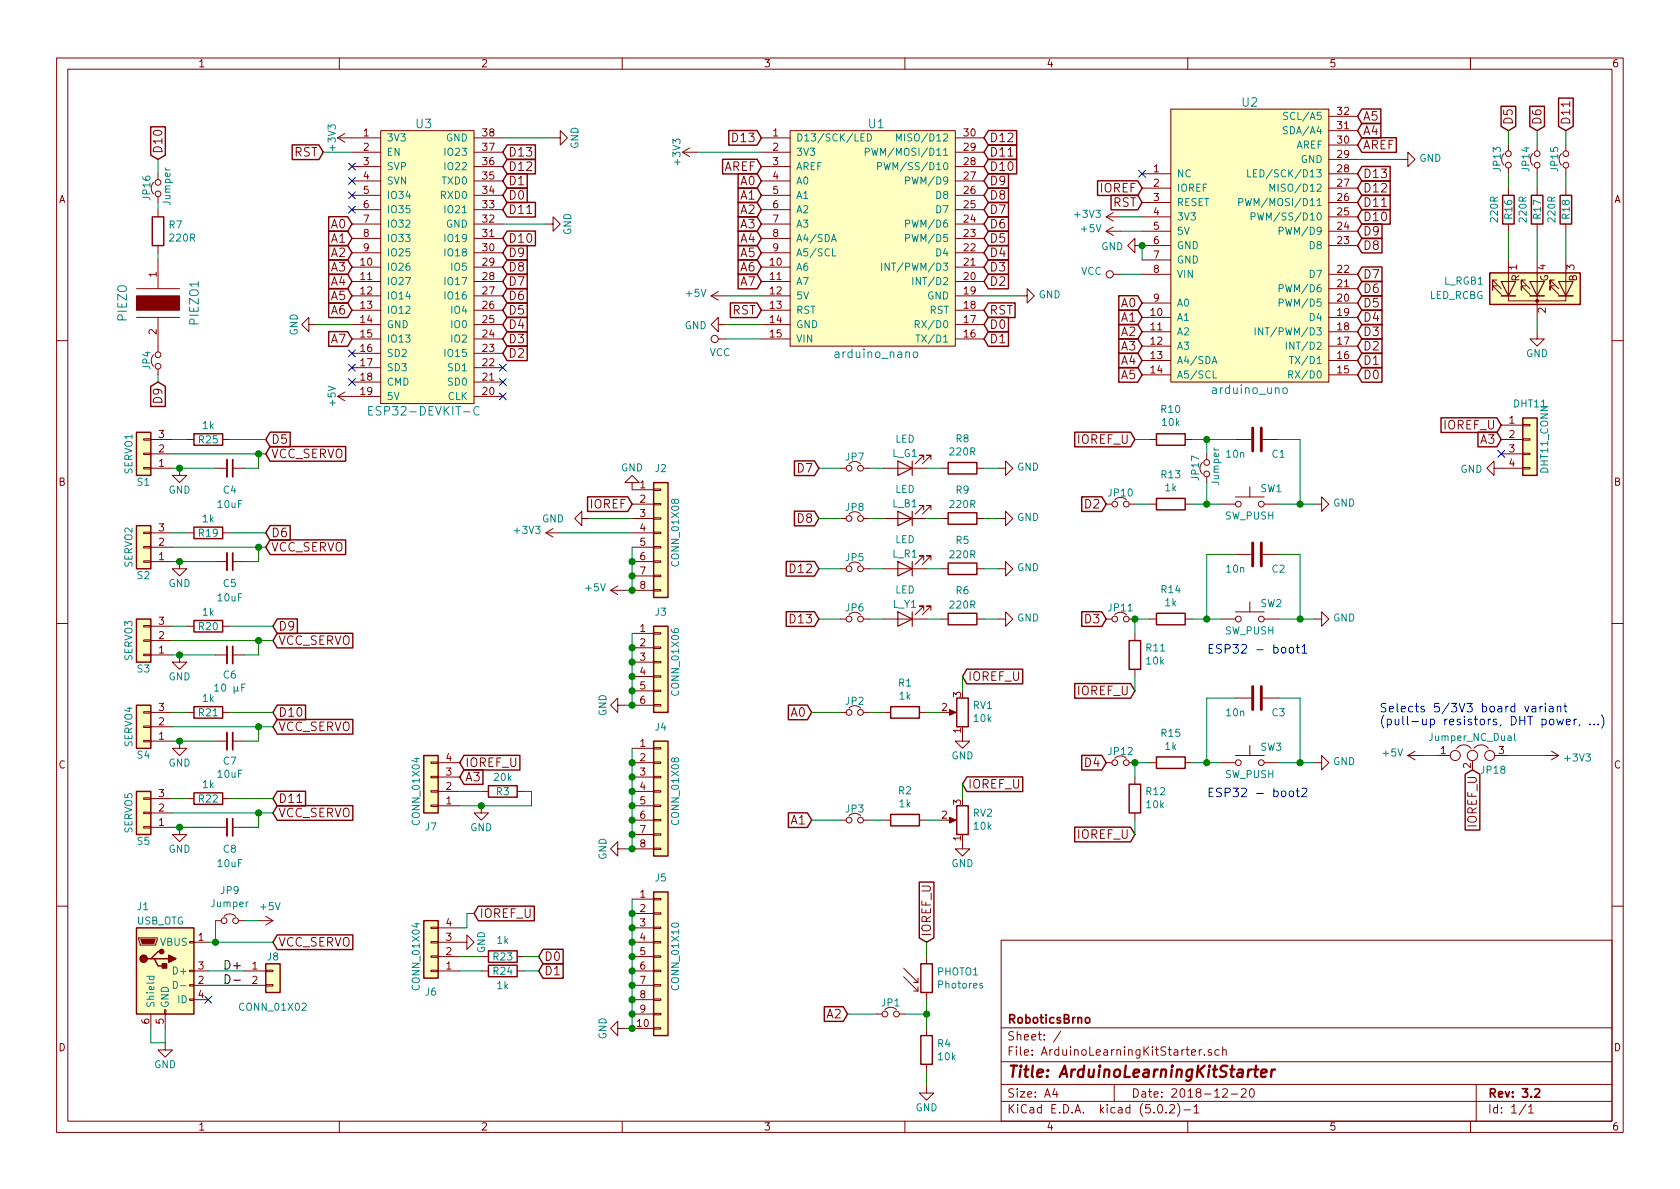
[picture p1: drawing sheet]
<svg xmlns="http://www.w3.org/2000/svg" width="297mm" height="210mm" viewBox="0 0 297 210" stroke-linecap="round" stroke-linejoin="round" font-family="sans-serif">
<defs><g id="words">
<text font-size="2.8" fill="#840000" x="178" y="190.5">Title: ArduinoLearningKitStarter</text>
<g font-size="2.1" fill="#008484">
<text x="73.6" y="22.7">U3</text>
<text x="153.6" y="22.7">U1</text>
<text x="219.6" y="18.9">U2</text>
<text x="22.4" y="56.8" transform="rotate(-90 22.4 56.8)">PIEZO</text>
<text x="35.1" y="57.3" transform="rotate(-90 35.1 57.3)">PIEZO1</text>
<text x="147.9" y="63.3">arduino_nano</text>
<text x="214.6" y="69.7">arduino_uno</text>
<text x="66.3" y="73.5">ESP32-DEVKIT-C</text>
</g>
<g font-size="2.1" fill="#840000">
<text x="240.9" y="21.3">A5</text>
<text x="240.9" y="23.9">A4</text>
<text x="267.5" y="22.2" transform="rotate(-90 267.5 22.2)">D5</text>
<text x="272.5" y="22.2" transform="rotate(-90 272.5 22.2)">D6</text>
<text x="277.6" y="22.2" transform="rotate(-90 277.6 22.2)">D11</text>
<text x="28.7" y="27.3" transform="rotate(-90 28.7 27.3)">D10</text>
<text x="52" y="27.7">RST</text>
<text x="89.8" y="27.7">D13</text>
<text x="129.8" y="25.1">D13</text>
<text x="174.9" y="25.1">D12</text>
<text x="174.9" y="27.7">D11</text>
<text x="240.9" y="26.4">AREF</text>
<text x="89.8" y="35.3">D0</text>
<text x="89.8" y="32.8">D1</text>
<text x="89.8" y="30.2">D12</text>
<text x="127.9" y="30.2">AREF</text>
<text x="131" y="32.8">A0</text>
<text x="131" y="35.3">A1</text>
<text x="174.9" y="30.2">D10</text>
<text x="174.9" y="32.8">D9</text>
<text x="174.9" y="35.3">D8</text>
<text x="194.5" y="34">IOREF</text>
<text x="240.9" y="31.5">D13</text>
<text x="240.9" y="34">D12</text>
<text x="58.6" y="40.4">A0</text>
<text x="89.8" y="37.8">D11</text>
<text x="131" y="37.8">A2</text>
<text x="131" y="40.4">A3</text>
<text x="174.9" y="37.8">D7</text>
<text x="174.9" y="40.4">D6</text>
<text x="196.8" y="36.6">RST</text>
<text x="240.9" y="36.6">D11</text>
<text x="240.9" y="39.1">D10</text>
<text x="240.9" y="41.7">D9</text>
<text x="58.6" y="42.9">A1</text>
<text x="58.6" y="45.5">A2</text>
<text x="89.8" y="45.5">D9</text>
<text x="89.8" y="42.9">D10</text>
<text x="131" y="42.9">A4</text>
<text x="131" y="45.5">A5</text>
<text x="174.9" y="42.9">D5</text>
<text x="174.9" y="45.5">D4</text>
<text x="240.9" y="44.2">D8</text>
<text x="58.6" y="48">A3</text>
<text x="58.6" y="50.5">A4</text>
<text x="58.6" y="53.1">A5</text>
<text x="89.8" y="53.1">D6</text>
<text x="89.8" y="50.5">D7</text>
<text x="89.8" y="48">D8</text>
<text x="131" y="48">A6</text>
<text x="131" y="50.5">A7</text>
<text x="174.9" y="48">D3</text>
<text x="174.9" y="50.5">D2</text>
<text x="240.9" y="49.3">D7</text>
<text x="240.9" y="51.8">D6</text>
<text x="58.6" y="55.6">A6</text>
<text x="89.8" y="58.2">D4</text>
<text x="89.8" y="55.6">D5</text>
<text x="129.5" y="55.6">RST</text>
<text x="174.9" y="55.6">RST</text>
<text x="174.9" y="58.2">D0</text>
<text x="198.3" y="54.4">A0</text>
<text x="198.3" y="56.9">A1</text>
<text x="198.3" y="59.4">A2</text>
<text x="240.9" y="54.4">D5</text>
<text x="240.9" y="56.9">D4</text>
<text x="240.9" y="59.4">D3</text>
<text x="58.6" y="60.7">A7</text>
<text x="89.8" y="60.7">D3</text>
<text x="89.8" y="63.2">D2</text>
<text x="174.9" y="60.7">D1</text>
<text x="198.3" y="62">A3</text>
<text x="198.3" y="64.5">A4</text>
<text x="240.9" y="62">D2</text>
<text x="240.9" y="64.5">D1</text>
<text x="28.7" y="71.2" transform="rotate(-90 28.7 71.2)">D9</text>
<text x="198.3" y="67.1">A5</text>
<text x="240.9" y="67.1">D0</text>
<text x="255.3" y="75.9">IOREF_U</text>
<text x="47.9" y="81">VCC_SERVO</text>
<text x="47.9" y="78.5">D5</text>
<text x="141.1" y="83.6">D7</text>
<text x="190.6" y="78.5">IOREF_U</text>
<text x="261.8" y="78.5">A3</text>
<text x="104.4" y="89.9">IOREF</text>
<text x="191.9" y="89.9">D2</text>
<text x="47.9" y="95">D6</text>
<text x="141.1" y="92.5">D8</text>
<text x="47.9" y="97.5">VCC_SERVO</text>
<text x="140" y="101.3">D12</text>
<text x="49.2" y="111.5">D9</text>
<text x="140" y="110.2">D13</text>
<text x="191.9" y="110.2">D3</text>
<text x="49.2" y="114">VCC_SERVO</text>
<text x="171.1" y="120.4">IOREF_U</text>
<text x="190.6" y="122.9">IOREF_U</text>
<text x="49.2" y="129.3">VCC_SERVO</text>
<text x="49.2" y="126.7">D10</text>
<text x="139.9" y="126.7">A0</text>
<text x="82.2" y="135.6">IOREF_U</text>
<text x="191.9" y="135.6">D4</text>
<text x="49.2" y="142">D11</text>
<text x="82.2" y="138.2">A3</text>
<text x="171.1" y="139.4">IOREF_U</text>
<text x="49.2" y="144.5">VCC_SERVO</text>
<text x="139.9" y="145.8">A1</text>
<text x="190.6" y="148.3">IOREF_U</text>
<text x="261.1" y="146.2" transform="rotate(-90 261.1 146.2)">IOREF_U</text>
<text x="49.2" y="167.4">VCC_SERVO</text>
<text x="84.7" y="162.3">IOREF_U</text>
<text x="164.6" y="165.7" transform="rotate(-90 164.6 165.7)">IOREF_U</text>
<text x="96.2" y="172.5">D1</text>
<text x="96.2" y="169.9">D0</text>
<text x="146.2" y="180.1">A2</text>
<text x="178" y="184">Sheet: /</text>
<text x="178" y="181">RoboticsBrno</text>
<text x="178" y="186.7">File: ArduinoLearningKitStarter.sch</text>
<text x="178" y="196.9">KiCad E.D.A. kicad (5.0.2)-1</text>
<text x="178" y="194.1">Size: A4</text>
<text x="200" y="194.1">Date: 2018-12-20</text>
<text x="263" y="194.1">Rev: 3.2</text>
<text x="263" y="196.9">Id: 1/1</text>
</g>
<g font-size="2.1" fill="#0000c2">
<text x="213.4" y="115.6">ESP32 - boot1</text>
<text x="243.8" y="126">Selects 5/3V3 board variant</text>
<text x="243.8" y="128.3">(pull-up resistors, DHT power, ...)</text>
<text x="213.4" y="141">ESP32 - boot2</text>
</g>
<text font-size="2.1" x="39.4" y="171.4">D+</text>
<g font-size="1.8" fill="#840000">
<text x="35" y="11.9">1</text>
<text x="85" y="11.9">2</text>
<text x="135" y="11.9">3</text>
<text x="185" y="11.9">4</text>
<text x="235" y="11.9">5</text>
<text x="285" y="11.9">6</text>
<text x="236.5" y="22.9">31</text>
<text x="236.5" y="20.3">32</text>
<text x="64.3" y="24.1">1</text>
<text x="64.3" y="26.7">2</text>
<text x="64.3" y="29.2">3</text>
<text x="85.4" y="29.2">36</text>
<text x="85.4" y="26.7">37</text>
<text x="85.4" y="24.1">38</text>
<text x="136.7" y="24.1">1</text>
<text x="136.7" y="26.7">2</text>
<text x="136.7" y="29.2">3</text>
<text x="170.5" y="29.2">28</text>
<text x="170.5" y="26.7">29</text>
<text x="170.5" y="24.1">30</text>
<text x="236.5" y="27.9">29</text>
<text x="236.5" y="25.4">30</text>
<text x="10.4" y="35.9">A</text>
<text x="64.3" y="31.7">4</text>
<text x="64.3" y="34.3">5</text>
<text x="85.4" y="34.3">34</text>
<text x="85.4" y="31.7">35</text>
<text x="136.7" y="31.7">4</text>
<text x="136.7" y="34.3">5</text>
<text x="170.5" y="34.3">26</text>
<text x="170.5" y="31.7">27</text>
<text x="204" y="30.5">1</text>
<text x="204" y="33">2</text>
<text x="204" y="35.6">3</text>
<text x="236.5" y="35.6">26</text>
<text x="236.5" y="33">27</text>
<text x="236.5" y="30.5">28</text>
<text x="285.4" y="35.9">A</text>
<text x="64.3" y="36.8">6</text>
<text x="64.3" y="39.4">7</text>
<text x="64.3" y="41.9">8</text>
<text x="85.4" y="41.9">31</text>
<text x="85.4" y="39.4">32</text>
<text x="85.4" y="36.8">33</text>
<text x="136.7" y="36.8">6</text>
<text x="136.7" y="39.4">7</text>
<text x="136.7" y="41.9">8</text>
<text x="170.5" y="41.9">23</text>
<text x="170.5" y="39.4">24</text>
<text x="170.5" y="36.8">25</text>
<text x="204" y="38.1">4</text>
<text x="204" y="40.6">5</text>
<text x="236.5" y="40.6">24</text>
<text x="236.5" y="38.1">25</text>
<text x="63.8" y="47">10</text>
<text x="64.3" y="44.4">9</text>
<text x="85.4" y="47">29</text>
<text x="85.4" y="44.4">30</text>
<text x="136.2" y="47">10</text>
<text x="136.7" y="44.4">9</text>
<text x="170.5" y="47">21</text>
<text x="170.5" y="44.4">22</text>
<text x="204" y="43.2">6</text>
<text x="204" y="45.7">7</text>
<text x="236.5" y="43.2">23</text>
<text x="268.2" y="47.7" transform="rotate(-90 268.2 47.7)">1</text>
<text x="273.3" y="47.7" transform="rotate(-90 273.3 47.7)">4</text>
<text x="278.4" y="47.7" transform="rotate(-90 278.4 47.7)">3</text>
<text x="27.7" y="49" transform="rotate(-90 27.7 49)">1</text>
<text x="63.8" y="49.5">11</text>
<text x="63.8" y="52.1">12</text>
<text x="85.4" y="52.1">27</text>
<text x="85.4" y="49.5">28</text>
<text x="136.2" y="49.5">11</text>
<text x="136.2" y="52.1">12</text>
<text x="170.5" y="52.1">19</text>
<text x="170.5" y="49.5">20</text>
<text x="204" y="48.3">8</text>
<text x="204" y="53.3">9</text>
<text x="236.5" y="53.3">20</text>
<text x="236.5" y="50.8">21</text>
<text x="236.5" y="48.3">22</text>
<text x="268.7" y="49.8" transform="rotate(-90 268.7 49.8)">R</text>
<text x="273.7" y="49.8" transform="rotate(-90 273.7 49.8)">G</text>
<text x="278.8" y="49.8" transform="rotate(-90 278.8 49.8)">B</text>
<text x="27.7" y="59.2" transform="rotate(-90 27.7 59.2)">2</text>
<text x="63.8" y="54.6">13</text>
<text x="63.8" y="57.1">14</text>
<text x="63.8" y="59.7">15</text>
<text x="85.4" y="59.7">24</text>
<text x="85.4" y="57.1">25</text>
<text x="85.4" y="54.6">26</text>
<text x="136.2" y="54.6">13</text>
<text x="136.2" y="57.1">14</text>
<text x="136.2" y="59.7">15</text>
<text x="170.5" y="59.7">16</text>
<text x="170.5" y="57.1">17</text>
<text x="170.5" y="54.6">18</text>
<text x="203.5" y="55.9">10</text>
<text x="203.5" y="58.4">11</text>
<text x="236.5" y="58.4">18</text>
<text x="236.5" y="55.9">19</text>
<text x="273.3" y="55.3" transform="rotate(-90 273.3 55.3)">2</text>
<text x="63.8" y="62.2">16</text>
<text x="63.8" y="64.8">17</text>
<text x="85.4" y="64.8">22</text>
<text x="85.4" y="62.2">23</text>
<text x="203.5" y="61">12</text>
<text x="203.5" y="63.5">13</text>
<text x="236.5" y="63.5">16</text>
<text x="236.5" y="61">17</text>
<text x="63.8" y="67.3">18</text>
<text x="63.8" y="69.8">19</text>
<text x="85.4" y="69.8">20</text>
<text x="85.4" y="67.3">21</text>
<text x="203.5" y="66">14</text>
<text x="236.5" y="66">15</text>
<text x="28.1" y="77.5">3</text>
<text x="266.9" y="74.9">1</text>
<text x="266.9" y="77.5">2</text>
<text x="28.1" y="82.5">1</text>
<text x="28.1" y="80">2</text>
<text x="266.9" y="80">3</text>
<text x="266.9" y="82.5">4</text>
<text x="10.4" y="85.9">B</text>
<text x="113.2" y="86.4">1</text>
<text x="113.2" y="88.9">2</text>
<text x="285.4" y="85.9">B</text>
<text x="28.1" y="94">3</text>
<text x="113.2" y="91.4">3</text>
<text x="113.2" y="94">4</text>
<text x="28.1" y="99.1">1</text>
<text x="28.1" y="96.5">2</text>
<text x="113.2" y="96.5">5</text>
<text x="113.2" y="99.1">6</text>
<text x="113.2" y="101.6">7</text>
<text x="113.2" y="104.1">8</text>
<text x="28.1" y="113">2</text>
<text x="28.1" y="110.5">3</text>
<text x="113.2" y="111.8">1</text>
<text x="28.1" y="115.6">1</text>
<text x="113.2" y="114.3">2</text>
<text x="113.2" y="116.8">3</text>
<text x="113.2" y="119.4">4</text>
<text x="28.1" y="125.7">3</text>
<text x="113.2" y="121.9">5</text>
<text x="113.2" y="124.5">6</text>
<text x="166.5" y="125.7">2</text>
<text x="169.9" y="123.3" transform="rotate(-90 169.9 123.3)">3</text>
<text x="28.1" y="130.8">1</text>
<text x="28.1" y="128.3">2</text>
<text x="169.9" y="129.6" transform="rotate(-90 169.9 129.6)">1</text>
<text x="10.4" y="135.9">C</text>
<text x="78.9" y="137.2">3</text>
<text x="78.9" y="134.6">4</text>
<text x="113.2" y="132.1">1</text>
<text x="113.2" y="134.6">2</text>
<text x="113.2" y="137.2">3</text>
<text x="254.7" y="133.3">1</text>
<text x="260.1" y="135.9" transform="rotate(-90 260.1 135.9)">2</text>
<text x="265" y="133.3">3</text>
<text x="285.4" y="135.9">C</text>
<text x="28.1" y="143.5">2</text>
<text x="28.1" y="141">3</text>
<text x="78.9" y="142.2">1</text>
<text x="78.9" y="139.7">2</text>
<text x="113.2" y="139.7">4</text>
<text x="113.2" y="142.2">5</text>
<text x="169.9" y="142.3" transform="rotate(-90 169.9 142.3)">3</text>
<text x="28.1" y="146">1</text>
<text x="113.2" y="144.8">6</text>
<text x="113.2" y="147.3">7</text>
<text x="113.2" y="149.9">8</text>
<text x="166.5" y="144.8">2</text>
<text x="169.9" y="148.7" transform="rotate(-90 169.9 148.7)">1</text>
<text x="113.2" y="158.7">1</text>
<text x="113.2" y="161.3">2</text>
<text x="35.1" y="166.4">1</text>
<text x="78.9" y="166.4">3</text>
<text x="78.9" y="163.8">4</text>
<text x="113.2" y="163.8">3</text>
<text x="113.2" y="166.4">4</text>
<text x="35.1" y="174">2</text>
<text x="35.1" y="171.4">3</text>
<text x="44.6" y="171.4">1</text>
<text x="44.6" y="174">2</text>
<text x="78.9" y="171.4">1</text>
<text x="78.9" y="168.9">2</text>
<text x="113.2" y="168.9">5</text>
<text x="113.2" y="171.4">6</text>
<text x="113.2" y="174">7</text>
<text x="35.1" y="176.5">4</text>
<text x="113.2" y="176.5">8</text>
<text x="113.2" y="179.1">9</text>
<text x="10.4" y="185.9">D</text>
<text x="26.4" y="181.1" transform="rotate(-90 26.4 181.1)">6</text>
<text x="29" y="181.1" transform="rotate(-90 29 181.1)">5</text>
<text x="112.7" y="181.6">10</text>
<text x="285.4" y="185.9">D</text>
<text x="35" y="199.9">1</text>
<text x="85" y="199.9">2</text>
<text x="135" y="199.9">3</text>
<text x="185" y="199.9">4</text>
<text x="235" y="199.9">5</text>
<text x="285" y="199.9">6</text>
</g>
<g font-size="1.8" fill="#008484">
<text x="227.5" y="23.7">SDA/A4</text>
<text x="227.6" y="21.2">SCL/A5</text>
<text x="59.4" y="26.5" transform="rotate(-90 59.4 26.5)">+3V3</text>
<text x="68.3" y="25">3V3</text>
<text x="68.3" y="27.6">EN</text>
<text x="78.9" y="25">GND</text>
<text x="79" y="27.6">IO23</text>
<text x="102.3" y="26.3" transform="rotate(-90 102.3 26.3)">GND</text>
<text x="120.3" y="29" transform="rotate(-90 120.3 29)">+3V3</text>
<text x="140.7" y="25">D13/SCK/LED</text>
<text x="140.7" y="27.6">3V3</text>
<text x="154.8" y="27.6">PWM/MOSI/D11</text>
<text x="159.6" y="25">MISO/D12</text>
<text x="229.1" y="26.3">AREF</text>
<text x="230" y="28.8">GND</text>
<text x="251" y="28.6">GND</text>
<text x="26.6" y="35.3" transform="rotate(-90 26.6 35.3)">JP16</text>
<text x="68.3" y="30.1">SVP</text>
<text x="68.3" y="32.6">SVN</text>
<text x="68.3" y="35.2">IO34</text>
<text x="78.1" y="35.2">RXD0</text>
<text x="78.3" y="32.6">TXD0</text>
<text x="79" y="30.1">IO22</text>
<text x="140.7" y="30.1">AREF</text>
<text x="140.7" y="32.6">A0</text>
<text x="140.7" y="35.2">A1</text>
<text x="157" y="30.1">PWM/SS/D10</text>
<text x="160.8" y="32.6">PWM/D9</text>
<text x="165.6" y="35.2">D8</text>
<text x="208" y="31.4">NC</text>
<text x="208" y="33.9">IOREF</text>
<text x="222.4" y="31.4">LED/SCK/D13</text>
<text x="225.7" y="33.9">MISO/D12</text>
<text x="265.4" y="30.2" transform="rotate(-90 265.4 30.2)">JP13</text>
<text x="270.4" y="30.2" transform="rotate(-90 270.4 30.2)">JP14</text>
<text x="275.5" y="30.2" transform="rotate(-90 275.5 30.2)">JP15</text>
<text x="29.9" y="40.4">R7</text>
<text x="30.1" y="36.2" transform="rotate(-90 30.1 36.2)">Jumper</text>
<text x="68.3" y="37.7">IO35</text>
<text x="68.3" y="40.3">IO32</text>
<text x="78.9" y="40.3">GND</text>
<text x="79" y="37.7">IO21</text>
<text x="101" y="41.6" transform="rotate(-90 101 41.6)">GND</text>
<text x="140.7" y="37.7">A2</text>
<text x="140.7" y="40.3">A3</text>
<text x="160.8" y="40.3">PWM/D6</text>
<text x="165.6" y="37.7">D7</text>
<text x="190.2" y="38.5">+3V3</text>
<text x="191.3" y="41.1">+5V</text>
<text x="208" y="36.4">RESET</text>
<text x="208" y="39">3V3</text>
<text x="208" y="41.5">5V</text>
<text x="220.9" y="36.4">PWM/MOSI/D11</text>
<text x="223" y="39">PWM/SS/D10</text>
<text x="226.8" y="41.5">PWM/D9</text>
<text x="264.8" y="39.2" transform="rotate(-90 264.8 39.2)">220R</text>
<text x="267.4" y="38.7" transform="rotate(-90 267.4 38.7)">R16</text>
<text x="269.9" y="39.2" transform="rotate(-90 269.9 39.2)">220R</text>
<text x="272.5" y="38.7" transform="rotate(-90 272.5 38.7)">R17</text>
<text x="275" y="39.2" transform="rotate(-90 275 39.2)">220R</text>
<text x="277.5" y="38.7" transform="rotate(-90 277.5 38.7)">R18</text>
<text x="30.1" y="42.7">220R</text>
<text x="68.3" y="47.9">IO26</text>
<text x="68.3" y="42.8">IO33</text>
<text x="68.3" y="45.3">IO25</text>
<text x="79" y="45.3">IO18</text>
<text x="79" y="42.8">IO19</text>
<text x="80" y="47.9">IO5</text>
<text x="140.7" y="47.9">A6</text>
<text x="140.7" y="42.8">A4/SDA</text>
<text x="140.7" y="45.3">A5/SCL</text>
<text x="157.5" y="47.9">INT/PWM/D3</text>
<text x="160.8" y="42.8">PWM/D5</text>
<text x="165.6" y="45.3">D4</text>
<text x="194.7" y="44.2">GND</text>
<text x="208" y="44.1">GND</text>
<text x="208" y="46.6">GND</text>
<text x="231.7" y="44.1">D8</text>
<text x="68.3" y="50.4">IO27</text>
<text x="68.3" y="53">IO14</text>
<text x="79" y="53">IO16</text>
<text x="79" y="50.4">IO17</text>
<text x="121.4" y="52.5">+5V</text>
<text x="140.7" y="50.4">A7</text>
<text x="140.7" y="53">5V</text>
<text x="162.3" y="50.4">INT/D2</text>
<text x="164" y="53">GND</text>
<text x="183.6" y="52.8">GND</text>
<text x="191.1" y="48.6">VCC</text>
<text x="208" y="49.1">VIN</text>
<text x="226.8" y="51.7">PWM/D6</text>
<text x="231.7" y="49.1">D7</text>
<text x="252.7" y="52.9">LED_RCBG</text>
<text x="255.4" y="50.3">L_RGB1</text>
<text x="52.6" y="59.4" transform="rotate(-90 52.6 59.4)">GND</text>
<text x="68.3" y="55.5">IO12</text>
<text x="68.3" y="58">GND</text>
<text x="80" y="58">IO0</text>
<text x="80" y="55.5">IO4</text>
<text x="121.1" y="58.2">GND</text>
<text x="140.7" y="55.5">RST</text>
<text x="140.7" y="58">GND</text>
<text x="162.7" y="58">RX/D0</text>
<text x="164.4" y="55.5">RST</text>
<text x="208" y="56.8">A1</text>
<text x="208" y="59.3">A2</text>
<text x="208" y="54.2">A0</text>
<text x="223.5" y="59.3">INT/PWM/D3</text>
<text x="226.8" y="54.2">PWM/D5</text>
<text x="231.7" y="56.8">D4</text>
<text x="26.6" y="65.3" transform="rotate(-90 26.6 65.3)">JP4</text>
<text x="68.3" y="60.6">IO13</text>
<text x="68.3" y="63.1">SD2</text>
<text x="68.3" y="65.7">SD3</text>
<text x="79" y="63.1">IO15</text>
<text x="79.4" y="65.7">SD1</text>
<text x="80" y="60.6">IO2</text>
<text x="125.5" y="63">VCC</text>
<text x="140.7" y="60.6">VIN</text>
<text x="162.9" y="60.6">TX/D1</text>
<text x="208" y="61.8">A3</text>
<text x="208" y="64.4">A4/SDA</text>
<text x="228.3" y="61.8">INT/D2</text>
<text x="228.9" y="64.4">TX/D1</text>
<text x="269.8" y="63.2">GND</text>
<text x="59.4" y="71.7" transform="rotate(-90 59.4 71.7)">+5V</text>
<text x="68.3" y="68.2">CMD</text>
<text x="68.3" y="70.7">5V</text>
<text x="79.2" y="70.7">CLK</text>
<text x="79.4" y="68.2">SD0</text>
<text x="208" y="66.9">A5/SCL</text>
<text x="228.7" y="66.9">RX/D0</text>
<text x="35.9" y="75.9">1k</text>
<text x="205.4" y="73">R10</text>
<text x="205.5" y="75.3">10k</text>
<text x="267.7" y="72.1">DHT11</text>
<text x="23.4" y="83.8" transform="rotate(-90 23.4 83.8)">SERVO1</text>
<text x="35.2" y="78.4">R25</text>
<text x="109.8" y="83.4">GND</text>
<text x="115.9" y="83.5">J2</text>
<text x="149.6" y="81.5">JP7</text>
<text x="157.8" y="80.8">L_G1</text>
<text x="158.3" y="78.3">LED</text>
<text x="168.1" y="80.5">220R</text>
<text x="169.1" y="78.2">R8</text>
<text x="179.8" y="83.2">GND</text>
<text x="216.9" y="80.9">10n</text>
<text x="224.9" y="80.9">C1</text>
<text x="258.2" y="83.6">GND</text>
<text x="273.7" y="83.6" transform="rotate(-90 273.7 83.6)">DHT11_CONN</text>
<text x="24.3" y="85.9">S1</text>
<text x="29.8" y="87.3">GND</text>
<text x="38.6" y="89.8">10uF</text>
<text x="39.5" y="87.3">C4</text>
<text x="157.9" y="89.7">L_B1</text>
<text x="158.3" y="87.2">LED</text>
<text x="168.1" y="89.8">220R</text>
<text x="169.1" y="87.3">R9</text>
<text x="196.1" y="87.8">JP10</text>
<text x="205.4" y="84.6">R13</text>
<text x="206" y="86.9">1k</text>
<text x="212" y="84.8" transform="rotate(-90 212 84.8)">JP17</text>
<text x="215.6" y="85.7" transform="rotate(-90 215.6 85.7)">Jumper</text>
<text x="222.9" y="87">SW1</text>
<text x="235.7" y="89.6">GND</text>
<text x="35.2" y="94.9">R19</text>
<text x="35.9" y="92.4">1k</text>
<text x="91.1" y="94.4">+3V3</text>
<text x="95.8" y="92.4">GND</text>
<text x="149.6" y="90.3">JP8</text>
<text x="179.8" y="92.1">GND</text>
<text x="216.6" y="91.9">SW_PUSH</text>
<text x="23.4" y="100.3" transform="rotate(-90 23.4 100.3)">SERVO2</text>
<text x="120.1" y="99.8" transform="rotate(-90 120.1 99.8)">CONN_01X08</text>
<text x="149.6" y="99.2">JP5</text>
<text x="157.9" y="98.6">L_R1</text>
<text x="158.3" y="96.1">LED</text>
<text x="168.1" y="98.7">220R</text>
<text x="169.1" y="96.2">R5</text>
<text x="179.8" y="101">GND</text>
<text x="216.9" y="101.3">10n</text>
<text x="224.9" y="101.3">C2</text>
<text x="24.3" y="102.4">S2</text>
<text x="29.8" y="103.8">GND</text>
<text x="38.6" y="106.3">10uF</text>
<text x="39.5" y="103.8">C5</text>
<text x="103.6" y="104.6">+5V</text>
<text x="157.9" y="107.5">L_Y1</text>
<text x="158.3" y="104.9">LED</text>
<text x="168.1" y="107.6">220R</text>
<text x="169.1" y="105.1">R6</text>
<text x="205.4" y="104.9">R14</text>
<text x="206" y="107.2">1k</text>
<text x="222.9" y="107.4">SW2</text>
<text x="35.2" y="111.4">R20</text>
<text x="35.9" y="108.9">1k</text>
<text x="115.9" y="108.9">J3</text>
<text x="149.6" y="108.1">JP6</text>
<text x="179.8" y="109.9">GND</text>
<text x="196.1" y="108.1">JP11</text>
<text x="216.6" y="112.2">SW_PUSH</text>
<text x="235.7" y="109.9">GND</text>
<text x="23.4" y="116.9" transform="rotate(-90 23.4 116.9)">SERVO3</text>
<text x="24.3" y="118.9">S3</text>
<text x="39.5" y="120">C6</text>
<text x="202.7" y="115.2">R11</text>
<text x="202.8" y="117.5">10k</text>
<text x="29.8" y="120.3">GND</text>
<text x="35.9" y="124.1">1k</text>
<text x="38.9" y="122.3">10 F</text>
<text x="120.1" y="122.7" transform="rotate(-90 120.1 122.7)">CONN_01X06</text>
<text x="149.6" y="124.6">JP2</text>
<text x="158.9" y="121.4">R1</text>
<text x="159.1" y="123.7">1k</text>
<text x="172.1" y="125.4">RV1</text>
<text x="35.2" y="126.7">R21</text>
<text x="107.2" y="126.7" transform="rotate(-90 107.2 126.7)">GND</text>
<text x="115.9" y="129.2">J4</text>
<text x="172.3" y="127.7">10k</text>
<text x="205.4" y="130.3">R15</text>
<text x="216.9" y="126.7">10n</text>
<text x="224.9" y="126.7">C3</text>
<text x="253" y="131">Jumper_NC_Dual</text>
<text x="23.4" y="132.1" transform="rotate(-90 23.4 132.1)">SERVO4</text>
<text x="24.3" y="134.2">S4</text>
<text x="29.8" y="135.6">GND</text>
<text x="38.6" y="137.5">10uF</text>
<text x="39.5" y="135.2">C7</text>
<text x="168.2" y="134.3">GND</text>
<text x="196.1" y="133.5">JP12</text>
<text x="206" y="132.6">1k</text>
<text x="216.6" y="137.6">SW_PUSH</text>
<text x="222.9" y="132.8">SW3</text>
<text x="235.7" y="135.3">GND</text>
<text x="244.6" y="133.8">+5V</text>
<text x="262" y="136.8">JP18</text>
<text x="276.8" y="134.7">+3V3</text>
<text x="35.2" y="141.9">R22</text>
<text x="35.9" y="139.4">1k</text>
<text x="87.4" y="138.1">20k</text>
<text x="87.8" y="140.6">R3</text>
<text x="149.6" y="143.7">JP3</text>
<text x="158.9" y="140.5">R2</text>
<text x="159.1" y="142.8">1k</text>
<text x="202.7" y="140.6">R12</text>
<text x="202.8" y="142.9">10k</text>
<text x="23.4" y="147.3" transform="rotate(-90 23.4 147.3)">SERVO5</text>
<text x="24.3" y="149.4">S5</text>
<text x="74.2" y="145.6" transform="rotate(-90 74.2 145.6)">CONN_01X04</text>
<text x="75.2" y="146.9">J7</text>
<text x="83.1" y="147">GND</text>
<text x="120.1" y="145.6" transform="rotate(-90 120.1 145.6)">CONN_01X08</text>
<text x="172.1" y="144.4">RV2</text>
<text x="172.3" y="146.7">10k</text>
<text x="29.8" y="150.8">GND</text>
<text x="38.6" y="153.3">10uF</text>
<text x="39.5" y="150.8">C8</text>
<text x="107.2" y="152.1" transform="rotate(-90 107.2 152.1)">GND</text>
<text x="115.9" y="155.9">J5</text>
<text x="168.2" y="153.3">GND</text>
<text x="24.3" y="161">J1</text>
<text x="37.4" y="160.4">Jumper</text>
<text x="39.1" y="158.1">JP9</text>
<text x="46.1" y="161">+5V</text>
<text x="24.1" y="163.5">USB_OTG</text>
<text x="28.4" y="167.3">VBUS</text>
<text x="87.9" y="166.9">1k</text>
<text x="31" y="172.3">D+</text>
<text x="47.3" y="169.8">J8</text>
<text x="85.8" y="168.6" transform="rotate(-90 85.8 168.6)">GND</text>
<text x="87.3" y="169.8">R23</text>
<text x="87.3" y="172.4">R24</text>
<text x="165.8" y="172.5">PHOTO1</text>
<text x="27.3" y="178.3" transform="rotate(-90 27.3 178.3)">Shield</text>
<text x="29.8" y="178.3" transform="rotate(-90 29.8 178.3)">GND</text>
<text x="31.5" y="177.4">ID</text>
<text x="42.6" y="178.7">CONN_01X02</text>
<text x="74.2" y="174.8" transform="rotate(-90 74.2 174.8)">CONN_01X04</text>
<text x="75.2" y="176.1">J6</text>
<text x="87.9" y="174.9">1k</text>
<text x="120.1" y="174.8" transform="rotate(-90 120.1 174.8)">CONN_01X10</text>
<text x="155.9" y="178">JP1</text>
<text x="166" y="174.8">Photores</text>
<text x="107.2" y="183.8" transform="rotate(-90 107.2 183.8)">GND</text>
<text x="165.8" y="185.2">R4</text>
<text x="27.3" y="188.9">GND</text>
<text x="165.9" y="187.5">10k</text>
<text x="161.9" y="196.5">GND</text>
</g>
</g></defs>
<g fill="none" stroke="#840000" stroke-width=".18">
<path d="M10 10.3h277v189.9h-277zM12 12.2h273v186.1h-273zM60 10.3v1.9M110 10.3v1.9M160 10.3v1.9M207 19.3h27.9v48.3h-27.9zM210 10.3v1.9M260 10.3v1.9M27.9 30.7v1M27.9 34.8v1M27.9 37.1v1.2M59.7 24.4h7.6"/>
<path d="M59.7 24.4l1.3 .7M61 23.6l-1.3 .8M62.2 26.9h5.1M62.2 39.6h5.1M62.2 37.1h5.1M62.2 34.5h5.1M62.2 32h5.1M62.2 29.5h5.1M67.3 23.1h16.5v48.3h-16.5zM83.8 24.4h5.1M83.8 26.9h5.1M83.8 39.6h5.1"/>
<path d="M83.8 37.1h5.1M83.8 34.5h5.1M83.8 32h5.1M83.8 29.5h5.1M96.5 39.6h1.3v-1.3l1.3 1.3-1.3 1.3v-1.3M97.8 24.4h1.3v-1.3l1.2 1.3-1.2 1.2v-1.2M120.6 26.9h2.6M120.6 26.9l1.3 .8M121.9 26.2l-1.3 .7M134.6 24.4h5.1M134.6 26.9h5.1M134.6 39.6h5.1"/>
<path d="M134.6 37.1h5.1M134.6 34.5h5.1M134.6 32h5.1M134.6 29.5h5.1M139.7 23.1h29.2v38.1h-29.2zM168.9 24.4h5.1M168.9 26.9h5.1M168.9 39.6h5.1M168.9 37.1h5.1M168.9 34.5h5.1M168.9 32h5.1M168.9 29.5h5.1"/>
<path d="M195.6 38.3h2.5M195.6 38.3l1.2 .8M196.8 37.6l-1.2 .7M201.9 30.7h5.1M201.9 33.3h5.1M201.9 38.3h5.1M201.9 35.8h5.1M234.9 30.7h5.1M234.9 33.3h5.1M234.9 38.3h5.1M234.9 35.8h5.1M234.9 28.2h5.1"/>
<path d="M234.9 25.6h5.1M234.9 23.1h5.1M234.9 20.6h5.1M247.6 28.2h1.3v-1.3l1.3 1.3-1.3 1.3v-1.3M266.7 25.6v1.1M266.7 29.7v1M266.7 33.3v1.2M266.7 39.6v1.3M271.8 25.6v1.1M271.8 29.7v1M271.8 33.3v1.2M271.8 39.6v1.3"/>
<path d="M276.9 25.6v1.1M276.9 29.7v1M276.9 33.3v1.2M276.9 39.6v1.3M24.1 56.1h7.6M24.1 51h7.6M27.9 43.4v1.3M27.9 46v5M27.9 56.1v6.1M54.6 57.4v-1.3l-1.3 1.3 1.3 1.3v-1.3h1.3M62.2 47.2h5.1M62.2 49.8h5.1"/>
<path d="M62.2 52.3h5.1M62.2 54.9h5.1M62.2 57.4h5.1M62.2 59.9h5.1M62.2 44.7h5.1M62.2 42.2h5.1M83.8 47.2h5.1M83.8 49.8h5.1M83.8 52.3h5.1M83.8 54.9h5.1M83.8 57.4h5.1M83.8 59.9h5.1"/>
<path d="M83.8 44.7h5.1M83.8 42.2h5.1M125.7 52.3h2.6M125.7 52.3l1.3 .8M127 57.4v-1.3l-1.3 1.3 1.3 1.3v-1.3h1.3M127 59.9h1.3M127 51.6l-1.3 .7M134.6 47.2h5.1M134.6 49.8h5.1M134.6 52.3h5.1M134.6 54.9h5.1M134.6 57.4h5.1"/>
<path d="M134.6 59.9h5.1M134.6 44.7h5.1M134.6 42.2h5.1M168.9 47.2h5.1M168.9 49.8h5.1M168.9 52.3h5.1M168.9 54.9h5.1M168.9 57.4h5.1M168.9 59.9h5.1M168.9 44.7h5.1M168.9 42.2h5.1M180.3 52.3h1.3v-1.3l1.3 1.3-1.3 1.3v-1.3"/>
<path d="M195.6 40.9h2.5M195.6 40.9l1.2 .8M196.8 48.5h1.3M196.8 40.1l-1.2 .8M200.7 43.4v-1.2l-1.3 1.2 1.3 1.3v-1.3h6.3M201.9 56.1h5.1M201.9 58.7h5.1M201.9 53.6h5.1M201.9 48.5h5.1M201.9 40.9h5.1M201.9 46h5.1M234.9 56.1h5.1"/>
<path d="M234.9 58.7h5.1M234.9 53.6h5.1M234.9 51h5.1M234.9 48.5h5.1M234.9 43.4h5.1M234.9 40.9h5.1M264.7 50.5h-.8v.8v-.8l1.5 1.6M264.7 49.5h-.8v.8v-.8l1.5 1.5M265.4 49.8h2.6zM265.4 49.8h.1M265.4 52.3h2.6M266.7 46v7.2h10.2v-1.1"/>
<path d="M269.7 50.5h-.7v.8v-.8l1.5 1.6M269.7 49.5h-.7v.8v-.8l1.5 1.5M270.5 49.8h2.5zM270.5 49.8h.1M270.5 52.3h2.5M271.8 58.7v1.2h1.2l-1.2 1.3-1.3-1.3h1.3M271.8 46v10.1M274.8 50.5h-.7v.8v-.8l1.5 1.6M274.8 49.5h-.7v.8v-.8l1.5 1.5M275.6 52.3h2.5M276.9 46v6.3M10 60.2h2"/>
<path d="M25.4 77.6h1.3v.2h-1.3zM26.7 77.7h3.8M27.9 65.3v1M33 77.7h1.3M39.4 77.7h1.2M59.7 70.1h7.6M59.7 70.1l1.3 .8M61 69.3l-1.3 .8M62.2 62.5h5.1M62.2 65h5.1M62.2 67.6h5.1M83.8 62.5h5.1"/>
<path d="M83.8 65h5.1M83.8 67.6h5.1M83.8 70.1h5.1M201.9 61.2h5.1M201.9 63.7h5.1M201.9 66.3h5.1M203.2 77.7h1.3M209.5 77.7h1.3M218.4 77.7h2.8M223.3 77.7h2.8M234.9 61.2h5.1M234.9 63.7h5.1"/>
<path d="M234.9 66.3h5.1M265.4 77.7h3.8M265.4 75.2h3.8M269.2 77.6h1.3v.2h-1.3zM269.2 75.1h1.3v.2h-1.3zM285 60.2h2M25.4 80.1h1.3v.3h-1.3zM25.4 82.7h1.3v.2h-1.3zM25.4 94.1h1.3v.3h-1.3zM25.4 96.6h1.3v.3h-1.3zM25.4 99.2h1.3v.2h-1.3zM26.7 82.8h3.8"/>
<path d="M26.7 80.3h3.8M26.7 99.3h3.8M26.7 96.8h3.8M26.7 94.2h3.8M31.7 82.8v1.3h1.3l-1.3 1.2-1.2-1.2h1.2M31.7 99.3v1.3h1.3l-1.3 1.2-1.2-1.2h1.2M33 94.2h1.3M38.1 82.8h2M38.1 99.3h2M39.4 94.2h1.2M41.1 82.8h2.1M41.1 99.3h2.1"/>
<path d="M96.5 94.2h2.6M96.5 94.2l1.3 .8M97.8 93.5l-1.3 .7M102.9 91.7v-1.3l-1.3 1.3 1.3 1.3v-1.3h1.2M111.8 85.3h1.2l-1.2-1.2-1.3 1.2h1.3v1.3h3.8M111.8 91.7h3.8M111.8 89.1h3.8M111.8 99.3h3.8M111.8 96.8h3.8M111.8 94.2h3.8M115.6 99.2h1.2v.2h-1.2zM115.6 96.6h1.2v.3h-1.2z"/>
<path d="M115.6 94.1h1.2v.3h-1.2zM115.6 91.6h1.2v.2h-1.2zM115.6 89h1.2v.3h-1.2zM115.6 86.5h1.2v.2h-1.2zM148.6 82.8h1M148.6 91.7h1M152.7 82.8h1M152.7 91.7h1M156.2 82.8h7.6M156.2 91.7h7.6M163.3 81.3v-.8h-.7h.7l-1.5 1.5M163.3 90.2v-.8h-.7h.7l-1.5 1.5"/>
<path d="M163.3 99.1v-.8h-.7h.7l-1.5 1.5M164.6 81.3v-.8h-.8h.8l-1.5 1.5M164.6 90.2v-.8h-.8h.8l-1.5 1.5M164.6 99.1v-.8h-.8h.8l-1.5 1.5M166.4 82.8h1.2M166.4 91.7h1.2M172.7 82.8h1.3M172.7 91.7h1.3M176.5 82.8h1.3v-1.3l1.3 1.3-1.3 1.3v-1.3M176.5 91.7h1.3v-1.3l1.3 1.3-1.3 1.3v-1.3M195.6 89.1h1M199.6 89.1h1.1"/>
<path d="M203.2 89.1h1.3M209.5 89.1h1.3M213.4 80.3v1M213.4 84.3v1M215.9 89.1h2.5M218.4 98h2.8M218.4 87.9h5.1M221 86.1v1.8M223.3 98h2.8M223.5 89.1h2.6M232.4 89.1h1.3v-1.2l1.2 1.2-1.2 1.3v-1.3M264.2 82.8v-1.3l-1.3 1.3 1.3 1.3v-1.3h5"/>
<path d="M265.4 80.3h3.8M269.2 82.7h1.3v.2h-1.3zM269.2 80.1h1.3v.3h-1.3zM10 110.3h2M25.4 110.6h1.3v.3h-1.3zM25.4 113.2h1.3v.2h-1.3zM25.4 115.7h1.3v.2h-1.3zM26.7 115.8h3.8M26.7 113.3h3.8M26.7 110.7h3.8M31.7 115.8v1.3h1.3l-1.3 1.3-1.2-1.3h1.2M33 110.7h1.3"/>
<path d="M38.1 115.8h2M39.4 110.7h1.2M41.1 115.8h2.1M107.9 104.4h2.6M107.9 104.4l1.3 .8M109.2 103.6l-1.3 .8M111.8 101.8h3.8M111.8 104.4h3.8M111.8 112h3.8M111.8 114.5h3.8M111.8 117.1h3.8M111.8 119.6h3.8"/>
<path d="M115.6 104.3h1.2v.2h-1.2zM115.6 101.7h1.2v.3h-1.2zM115.6 119.5h1.2v.3h-1.2zM115.6 117h1.2v.2h-1.2zM115.6 114.4h1.2v.3h-1.2zM115.6 111.9h1.2v.2h-1.2zM148.6 100.6h1M148.6 109.5h1M152.7 100.6h1M152.7 109.5h1M156.2 100.6h7.6M156.2 109.5h7.6"/>
<path d="M163.3 107.9v-.7h-.7h.7l-1.5 1.5M164.6 107.9v-.7h-.8h.8l-1.5 1.5M166.4 100.6h1.2M166.4 109.5h1.2M172.7 100.6h1.3M172.7 109.5h1.3M176.5 100.6h1.3v-1.3l1.3 1.3-1.3 1.2v-1.2M176.5 109.5h1.3v-1.3l1.3 1.3-1.3 1.2v-1.2M195.6 109.5h1M199.6 109.5h1.1M200.7 112v1.3M200.7 118.4v1.2"/>
<path d="M203.2 109.5h1.3M209.5 109.5h1.3M215.9 109.5h2.5M218.4 108.2h5.1M221 106.4v1.8M223.5 109.5h2.6M232.4 109.5h1.3v-1.3l1.2 1.3-1.2 1.2v-1.2M285 110.3h2M25.4 125.9h1.3v.2h-1.3zM25.4 128.4h1.3v.2h-1.3zM25.4 130.9h1.3v.3h-1.3zM26.7 126h3.8"/>
<path d="M26.7 131.1h3.8M26.7 128.5h3.8M31.7 131.1v1.2h1.3l-1.3 1.3-1.2-1.3h1.2M33 126h1.3M38.1 131.1h2M39.4 126h1.2M41.1 131.1h2.1M76.2 134.7h1.3v.3h-1.3zM76.2 137.3h1.3v.2h-1.3zM76.2 139.8h1.3v.3h-1.3zM77.5 134.9h3.8M77.5 137.4h3.8"/>
<path d="M77.5 139.9h3.8M85.1 139.9h1.3M91.4 139.9h1.3M109.2 124.7v-1.3l-1.3 1.3 1.3 1.3v-1.3h1.3M111.8 134.9h3.8M111.8 122.2h3.8M111.8 124.7h3.8M111.8 132.3h3.8M111.8 137.4h3.8M111.8 139.9h3.8M115.6 124.6h1.2v.2h-1.2zM115.6 122h1.2v.3h-1.2z"/>
<path d="M115.6 139.8h1.2v.3h-1.2zM115.6 137.3h1.2v.2h-1.2zM115.6 134.7h1.2v.3h-1.2zM115.6 132.2h1.2v.3h-1.2zM148.6 126h1M152.7 126h1M156.2 126h1.3M162.6 126h1.2M167.6 126h1.1M170.2 129.8v1.3h1.2l-1.2 1.2-1.3-1.2h1.3M195.6 134.9h1M199.6 134.9h1.1"/>
<path d="M200.7 137.4v1.3M203.2 134.9h1.3M209.5 134.9h1.3M215.9 134.9h2.5M218.4 123.4h2.8M218.4 133.6h5.1M221 131.8v1.8M223.3 123.4h2.8M223.5 134.9h2.6M232.4 134.9h1.3v-1.3l1.2 1.3-1.2 1.2v-1.2M248.9 133.6h2.6M248.9 133.6l1.3 .8"/>
<path d="M250.2 132.8l-1.3 .8M254 133.6h2.4M257.6 132.3a1.62 1.62 0 0 1 2.5 0M260.6 132.3a1.62 1.62 0 0 1 2.5 0M264.3 133.6h2.4M273 133.6h2.6M274.3 132.8l1.3 .8M275.6 133.6l-1.3 .8M25.4 141.1h1.3v.2h-1.3zM25.4 143.6h1.3v.3h-1.3zM25.4 146.2h1.3v.2h-1.3zM26.7 146.3h3.8"/>
<path d="M26.7 143.8h3.8M26.7 141.2h3.8M31.7 146.3v1.3h1.3l-1.3 1.2-1.2-1.2h1.2M33 141.2h1.3M38.1 146.3h2M39.4 141.2h1.2M41.1 146.3h2.1M76.2 142.4h1.3v.2h-1.3zM77.5 142.5h3.8M85.1 142.5v1.3h-1.3l1.3 1.2 1.3-1.2h-1.3M109.2 150.1v-1.3l-1.3 1.3 1.3 1.3v-1.3h1.3M111.8 145h3.8"/>
<path d="M111.8 142.5h3.8M111.8 147.6h3.8M111.8 150.1h3.8M111.8 159h3.8M115.6 150h1.2v.2h-1.2zM115.6 147.4h1.2v.3h-1.2zM115.6 144.9h1.2v.3h-1.2zM115.6 142.4h1.2v.2h-1.2zM115.6 158.9h1.2v.2h-1.2zM148.6 145h1M152.7 145h1M156.2 145h1.3"/>
<path d="M162.6 145h1.2M167.6 145h1.1M170.2 148.8v1.3h1.2l-1.2 1.3-1.3-1.3h1.3M200.7 143.8v1.2M10 160.2h2M24.5 165.9h3.3v.2l-.2 1h-2.8zM26.7 179.3v2.6M29.1 178.6h.2v.7h-.2zM29.2 179.3v2.6M33.5 176.7h.8v.2h-.8zM33.5 174.1h.8v.3h-.8zM33.5 171.6h.8v.2h-.8z"/>
<path d="M33.5 166.5h.8v.2h-.8zM34.3 166.6h2.5M34.3 174.2h2.5M34.3 171.7h2.5M34.3 176.8h2.5M38.1 162.8h1M39.6 162a1.41 1.41 0 0 1 2.1 0M42.2 162.8h1M43.2 174.2h3.8M43.2 171.7h3.8M45.7 162.8h2.6M47 174.1h1.3v.3h-1.3z"/>
<path d="M47 171.6h1.3v.2h-1.3zM47 162l1.3 .8M48.3 162.8l-1.3 .8M76.2 164h1.3v.2h-1.3zM76.2 166.5h1.3v.2h-1.3zM76.2 169h1.3v.3h-1.3zM76.2 171.6h1.3v.2h-1.3zM77.5 166.6h5v1.3l1.3-1.3-1.3-1.3v1.3M77.5 171.7h3.8M77.5 164.1h3.8M77.5 169.2h3.8M85.1 171.7h1.3"/>
<path d="M85.1 169.2h1.3M91.4 171.7h1.3M91.4 169.2h1.3M111.8 179.3h3.8M111.8 166.6h3.8M111.8 174.2h3.8M111.8 171.7h3.8M111.8 176.8h3.8M111.8 161.5h3.8M111.8 164.1h3.8M111.8 169.2h3.8M115.6 179.2h1.2v.2h-1.2z"/>
<path d="M115.6 176.7h1.2v.2h-1.2zM115.6 174.1h1.2v.3h-1.2zM115.6 171.6h1.2v.2h-1.2zM115.6 169h1.2v.3h-1.2zM115.6 166.5h1.2v.2h-1.2zM115.6 164h1.2v.2h-1.2zM115.6 161.4h1.2v.3h-1.2zM154.9 179.3h1.1M159 179.3h1M159.8 172.7l2.5 2.6M159.8 171.2l2.5 2.5M161.5 175.3h.8"/>
<path d="M161.5 173.7h.8M162.3 173v.7M162.3 174.5v.8M163.8 169.2v1.2M163.8 175.5v1.3M177 166.3h108v32h-108zM285 160.2h2M29.2 184.4v1.3h1.3l-1.3 1.2-1.3-1.2h1.3M60 198.3v1.9M109.2 181.9v-1.3l-1.3 1.3 1.3 1.2v-1.2h1.3M110 198.3v1.9M111.8 181.9h3.8"/>
<path d="M115.6 181.7h1.2v.3h-1.2zM160 198.3v1.9M163.8 192v1.3h1.3l-1.3 1.3-1.2-1.3h1.2M163.8 181.9v1.2M163.8 188.2v1.3M177 194.8h108M177 191.8h108M177 187.8h108M177 181.8h108M186.5 192.5l-.4 1h1M186.8 193v1M187.6 182.3l-1.3 2"/>
<path d="M197 191.8v3M204.8 195.5l.4-.2a.94 .94 0 0 1 0 1.5 .79 .79 0 0 1-.4-1.3zM206.2 196.7v.1M206.8 195.5l.2-.2h.4l.2 .2 .1 .3-.1 .2-.8 .8h.9M208.2 195.1a1.71 1.71 0 0 1 0 2.3M209.3 196.3h1.2M210 198.3v1.9M210.7 186.1l.7-.1-.1-.3-.4-.1-.2 .2v.7h.6M211.1 195.8l.4-.5v1.5M211.1 196.8h.9M212 185.6v1M212.5 185.6l-.3 .1-.2 .2"/>
<path d="M213 186.5v.1M214.2 185.7l-.4-.1-.2 .2 .1 .2 .5 .2v.3h-.6M215.5 185.7l-.4-.1-.3 .3 .1 .6 .2 .1 .4-.1M216.2 192.7l.2-.2h.4l.2 .5-.9 1h.9M216.2 185.7l.2-.1 .3 .1 .1 .9M216.2 185.1v1.5M217.7 193.5h1.1M219.5 192.7l.2-.2h.3l.3 .2v.3v.2l-.9 .8h.9M221.1 192.6l.2-.1a.8 .8 0 0 1 .5 .8 .8 .8 0 0 1-.5 .7 1 1 0 0 1-.2-1.4zM260 198.3v1.9M261 191.8v6.5M269.8 195.2l-1.2 2"/>
<path d="M270.3 195.8l.4-.5v1.5M270.3 196.8h.8"/>
<circle cx="27.9" cy="32.3" r=".51"/>
<circle cx="27.9" cy="34.3" r=".51"/>
<circle cx="266.7" cy="29.2" r=".51"/>
<circle cx="266.7" cy="27.2" r=".51"/>
<circle cx="271.8" cy="29.2" r=".51"/>
<circle cx="271.8" cy="27.2" r=".51"/>
<circle cx="276.9" cy="29.2" r=".51"/>
<circle cx="276.9" cy="27.2" r=".51"/>
<circle cx="126.4" cy="59.9" r=".63"/>
<circle cx="196.2" cy="48.5" r=".63"/>
<circle cx="27.9" cy="64.8" r=".51"/>
<circle cx="27.9" cy="62.7" r=".51"/>
<circle cx="150.1" cy="82.8" r=".51"/>
<circle cx="150.1" cy="91.7" r=".51"/>
<circle cx="152.1" cy="91.7" r=".51"/>
<circle cx="152.1" cy="82.8" r=".51"/>
<circle cx="197.1" cy="89.1" r=".51"/>
<circle cx="199.1" cy="89.1" r=".51"/>
<circle cx="213.4" cy="83.8" r=".51"/>
<circle cx="213.4" cy="81.8" r=".51"/>
<circle cx="218.9" cy="89.1" r=".51"/>
<circle cx="223" cy="89.1" r=".51"/>
<circle cx="150.1" cy="100.6" r=".51"/>
<circle cx="150.1" cy="109.5" r=".51"/>
<circle cx="152.1" cy="109.5" r=".51"/>
<circle cx="152.1" cy="100.6" r=".51"/>
<circle cx="197.1" cy="109.5" r=".51"/>
<circle cx="199.1" cy="109.5" r=".51"/>
<circle cx="218.9" cy="109.5" r=".51"/>
<circle cx="223" cy="109.5" r=".51"/>
<circle cx="150.1" cy="126" r=".51"/>
<circle cx="152.1" cy="126" r=".51"/>
<circle cx="197.1" cy="134.9" r=".51"/>
<circle cx="199.1" cy="134.9" r=".51"/>
<circle cx="218.9" cy="134.9" r=".51"/>
<circle cx="223" cy="134.9" r=".51"/>
<circle cx="257.3" cy="133.6" r=".89"/>
<circle cx="260.4" cy="133.6" r=".91"/>
<circle cx="263.4" cy="133.6" r=".89"/>
<circle cx="150.1" cy="145" r=".51"/>
<circle cx="152.1" cy="145" r=".51"/>
<circle cx="39.6" cy="162.8" r=".51"/>
<circle cx="41.7" cy="162.8" r=".51"/>
<circle cx="156.5" cy="179.3" r=".51"/>
<circle cx="158.5" cy="179.3" r=".51"/>
</g>
<path d="M41.1 81.3v3M41.1 97.8v3M41.1 114.3v3M41.1 129.5v3.1M41.1 144.8v3M192 180.1l.2-.2 .4 .2v.7l-.2 .1-.4-.1zM271.4 192.7l.2-.2h.4l.2 .5-.9 1h.9" fill="none" stroke="#840000" stroke-width=".3"/>
<path d="M221.7 189.1h.8M222.1 188.4l-.2 1.8v.1l.4 .1M223 189.8l1-.2-.1-.4-.6-.1-.3 .3v.9l.2 .1 .6-.1M224.9 189.1l-.2 1.3M225.5 189.1a.55 .55 0 0 0-.7 .4" fill="none" stroke="#840000" stroke-width=".41"/>
<g fill="#ffffc2" stroke="#ffffc2" stroke-width=".18">
<path d="M139.7 23.1h29.2v38.1h-29.2z"/>
<path d="M207 19.3h27.9v48.3h-27.9z"/>
<path d="M263.4 48.3h16v5.5h-16z"/>
<path d="M269.2 73.9h2.6v10.2h-2.6z"/>
<path d="M24.1 76.4h2.6v7.7h-2.6z"/>
<path d="M24.1 93h2.6v7.6h-2.6z"/>
<path d="M24.1 109.5h2.6v7.6h-2.6z"/>
<path d="M24.1 124.7h2.6v7.6h-2.6z"/>
<path d="M24.1 139.9h2.6v7.7h-2.6z"/>
<path d="M24.1 164.1h10.2v15.2h-10.2z"/>
<path d="M115.6 85.3h2.5v20.4h-2.5z"/>
<path d="M115.6 110.7h2.5v15.3h-2.5z"/>
<path d="M115.6 131.1h2.5v20.3h-2.5z"/>
<path d="M115.6 157.7h2.5v25.4h-2.5z"/>
<path d="M74.9 133.6h2.6v10.2h-2.6z"/>
<path d="M74.9 162.8h2.6v10.2h-2.6z"/>
<path d="M47 170.4h2.5v5.1h-2.5z"/>
<path d="M67.3 23.1h16.5v48.3h-16.5z"/>
</g>
<g fill="none" stroke="#008484" stroke-width=".18">
<path d="M227.7 19.9h-.5l-.2 .1v.3l.6 .3 .1 .3-.3 .2h-.5M152.2 24.3h.4M152.8 23.7h-.6v1.2h.6M153 26.9l.6-.1 .1-.2-.1-.3-.1-.1h-.5v1.3M153.4 23.7a.64 .64 0 0 1 .7 .6 .64 .64 0 0 1-.7 .6zM154.1 26.2l.3 1.3 .3-.9 .2 .9 .3-1.3M155.2 29.4h.6v-.5l-.1-.2h-.5v1.3M156.3 28.7l.3 1.3 .3-.9 .2 .9 .3-1.3M158.5 24.9v-1.2l.4 .9 .4-.9v1.2M160.1 39.6l.6-.1 .2-.2-.1-.3-.2-.1h-.5v1.3M160.1 31.9h.6l.2-.2-.1-.3-.2-.1h-.5v1.3M219 35.8l.6-.1 .2-.2-.1-.3-.2-.1h-.5v1.3"/>
<path d="M220.2 35.1l.3 1.3 .2-.9 .3 .9 .3-1.3M220.6 30v1.3h.6M221.2 38.3l.6-.1 .1-.4-.2-.2h-.5v1.3M221.6 30.6h.4M222.2 30h-.6v1.3h.6M222.4 37.6l.3 1.3 .2-.9 .2 .9 .3-1.3M224.5 33.8v-1.2l.5 .9 .4-.9v1.2M227.6 22.5l-.5-.1-.2 .1 .1 .5 .5 .1 .1 .3-.2 .3-.5-.1M147 42.7l.4-1.3 .5 1.3M147.1 42.4h.6M147.2 44v1.3h.6M155.9 46.5v1.3"/>
<path d="M157.2 46.5v1.3l-.7-1.3v1.3M160.1 42.1h.6l.2-.2-.1-.3-.2-.2h-.5v1.3M161.4 49.1v1.2M161.8 57.3h.6l.1-.5-.2-.1h-.5v1.3M162 59.2h.7M162.1 57.3l.4 .7M221.9 58v1.2M223.3 58v1.2l-.8-1.2v1.2M226.2 53.5h.6l.1-.2-.1-.3-.2-.1h-.4v1.2M226.2 51l.6-.1 .1-.1-.1-.3-.2-.2h-.4v1.3M226.2 40.8h.6l.1-.2-.1-.3-.2-.1h-.4v1.2M65.2 72.6h.5"/>
<path d="M65.9 71.9h-.7v1.5h.7M84.7 72a.62 .62 0 0 0-.7 0 .62 .62 0 0 0-.2 .7 .57 .57 0 0 0 .3 .6 .57 .57 0 0 0 .6-.1M161.6 62.3l.4-.1 .3 .3v.4l-.3 .3h-.4l-.1-.3zM214.3 64.3l.4-1.3 .5 1.3M214.5 64h.5M214.5 65.6v1.2h.6M226.9 68.7l.2-.1 .4 .1 .1 .6-.1 .2-.4 .1-.2-.2zM227.4 60.5v1.3M227.9 66.2h.6v-.5l-.2-.1h-.4v1.2M228 63h.7M228.2 66.2l.4 .6M38 121.3l.3-.4v1.3"/>
<path d="M38 122.2h.7M42.7 121.6h.5M43.4 120.9h-.7v1.3M267.8 129.7v1.1l.2 .2M26 172.6h1.2M26.4 172.6v.4l.2 .2 .6-.1v-.5M30.7 173.5a.64 .64 0 0 1 .7 .7 .64 .64 0 0 1-.7 .6zM31.9 174.3h1M173.7 173.9h-.3l-.2 .2 .1 .1 .4 .2v.3h-.5"/>
</g>
<g fill="none" stroke="#000084" stroke-width=".18">
<path d="M61.6 28.8l1.2 1.3M61.6 31.4l1.2 1.2M61.6 33.9l1.2 1.2M61.6 36.5l1.2 1.2M62.8 28.8l-1.2 1.3M62.8 31.4l-1.2 1.2M62.8 33.9l-1.2 1.2M62.8 36.5l-1.2 1.2M201.3 30.1l1.2 1.2M202.5 30.1l-1.2 1.2M61.6 61.9l1.2 1.2M61.6 64.4l1.2 1.2"/>
<path d="M61.6 66.9l1.2 1.3M62.8 61.9l-1.2 1.2M62.8 64.4l-1.2 1.2M62.8 66.9l-1.2 1.3M88.3 69.5l1.2 1.2M88.3 66.9l1.2 1.3M88.3 64.4l1.2 1.2M89.5 69.5l-1.2 1.2M89.5 66.9l-1.2 1.3M89.5 64.4l-1.2 1.2M264.8 79.6l1.2 1.3M266 79.6l-1.2 1.3"/>
<path d="M36.2 176.2l1.2 1.2M37.4 176.2l-1.2 1.2"/>
</g>
<g fill="none" stroke="#840000" stroke-width=".25">
<path d="M240.8 19.3h3.3v2.6h-3.3l-.8-1.3zM265.4 18.8h2.6v3.5l-1.3 .8-1.3-.8zM270.5 18.8h2.6v3.5l-1.3 .8-1.3-.8zM275.6 17.3h2.6v5l-1.3 .8-1.3-.8zM26.6 22.4h2.6v5l-1.3 .8-1.3-.8zM26.9 38.3h2.1v5.1h-2.1zM51.7 25.6h4.7l.7 1.3-.7 1.3h-4.7zM58.1 38.3h3.4l.7 1.3-.7 1.3h-3.4zM89.7 33.2h3.5v2.6h-3.5l-.8-1.3zM89.7 30.7h3.5v2.6h-3.5l-.8-1.3zM89.7 35.8h5v2.6h-5l-.8-1.3zM89.7 28.2h5v2.6h-5l-.8-1.3z"/>
<path d="M89.7 25.6h5v2.6h-5l-.8-1.3zM127.8 28.2h6.1l.7 1.3-.7 1.3h-6.1zM128.9 23.1h5l.7 1.3-.7 1.3h-5zM130.5 30.7h3.4l.7 1.3-.7 1.3h-3.4zM130.5 33.2h3.4l.7 1.3-.7 1.3h-3.4zM130.5 35.8h3.4l.7 1.3-.7 1.3h-3.4zM130.5 38.3h3.4l.7 1.3-.7 1.3h-3.4zM174.8 23.1h5v2.6h-5l-.8-1.3zM174.8 25.6h5v2.6h-5l-.8-1.3zM174.8 28.2h5v2.6h-5l-.8-1.3zM174.8 30.7h3.5v2.6h-3.5l-.8-1.3zM174.8 33.2h3.5v2.6h-3.5l-.8-1.3z"/>
<path d="M174.8 35.8h3.5v2.6h-3.5l-.8-1.3zM174.8 38.3h3.5v2.6h-3.5l-.8-1.3zM194.1 32h7.1l.7 1.3-.7 1.3h-7.1zM196.4 34.5h4.8l.7 1.3-.7 1.3h-4.8zM240.8 21.8h3.3v2.6h-3.3l-.8-1.3zM240.8 24.4h6.1v2.5h-6.1l-.8-1.3zM240.8 29.4h5v2.6h-5l-.8-1.3zM240.8 32h5v2.6h-5l-.8-1.3zM240.8 34.5h5v2.6h-5l-.8-1.3zM240.8 37.1h5v2.5h-5l-.8-1.3zM240.8 39.6h3.5v2.6h-3.5l-.8-1.3zM265.7 34.5h2v5.1h-2z"/>
<path d="M270.8 34.5h2v5.1h-2zM275.8 34.5h2.1v5.1h-2.1zM58.1 40.9h3.4l.7 1.3-.7 1.3h-3.4zM58.1 43.4h3.4l.7 1.3-.7 1.3h-3.4zM58.1 45.9h3.4l.7 1.3-.7 1.3h-3.4zM58.1 48.5h3.4l.7 1.3-.7 1.3h-3.4zM58.1 51h3.4l.7 1.3-.7 1.3h-3.4zM58.1 53.6h3.4l.7 1.3-.7 1.3h-3.4zM58.1 58.6h3.4l.7 1.3-.7 1.3h-3.4zM89.7 58.6h3.5v2.6h-3.5l-.8-1.3zM89.7 56.1h3.5v2.6h-3.5l-.8-1.3zM89.7 53.6h3.5v2.6h-3.5l-.8-1.3z"/>
<path d="M89.7 51h3.5v2.6h-3.5l-.8-1.3zM89.7 48.5h3.5v2.6h-3.5l-.8-1.3zM89.7 45.9h3.5v2.6h-3.5l-.8-1.3zM89.7 43.4h3.5v2.6h-3.5l-.8-1.3zM89.7 40.9h5v2.6h-5l-.8-1.3zM129.1 53.6h4.8l.7 1.3-.7 1.3h-4.8zM130.5 40.9h3.4l.7 1.3-.7 1.3h-3.4zM130.5 43.4h3.4l.7 1.3-.7 1.3h-3.4zM130.5 45.9h3.4l.7 1.3-.7 1.3h-3.4zM130.5 48.5h3.4l.7 1.3-.7 1.3h-3.4zM174.8 40.9h3.5v2.6h-3.5l-.8-1.3zM174.8 43.4h3.5v2.6h-3.5l-.8-1.3z"/>
<path d="M174.8 45.9h3.5v2.6h-3.5l-.8-1.3zM174.8 48.5h3.5v2.6h-3.5l-.8-1.3zM174.8 53.6h4.7v2.6h-4.7l-.8-1.3zM174.8 56.1h3.5v2.6h-3.5l-.8-1.3zM174.8 58.6h3.5v2.6h-3.5l-.8-1.3zM197.8 52.3h3.4l.7 1.3-.7 1.3h-3.4zM197.8 54.8h3.4l.7 1.3-.7 1.3h-3.4zM197.8 57.4h3.4l.7 1.3-.7 1.3h-3.4zM197.8 59.9h3.4l.7 1.3-.7 1.3h-3.4zM240.8 42.1h3.5v2.6h-3.5l-.8-1.3zM240.8 47.2h3.5v2.6h-3.5l-.8-1.3zM240.8 49.8h3.5v2.5h-3.5l-.8-1.3z"/>
<path d="M240.8 52.3h3.5v2.6h-3.5l-.8-1.3zM240.8 54.8h3.5v2.6h-3.5l-.8-1.3zM240.8 57.4h3.5v2.6h-3.5l-.8-1.3zM240.8 59.9h3.5v2.6h-3.5l-.8-1.3zM263.4 48.3h16v5.5h-16zM24.1 76.4h2.6v7.7h-2.6zM26.6 68.3l1.3-.7 1.3 .7v3.6h-2.6zM34.3 76.7h5.1v2h-5.1zM47.8 79h13.3v2.6h-13.3l-.8-1.3zM47.8 76.4h3.5v2.6h-3.5l-.8-1.3zM89.7 61.2h3.5v2.6h-3.5l-.8-1.3zM190 76.4h9.9l.8 1.3-.8 1.3h-9.9z"/>
<path d="M197.8 62.5h3.4l.7 1.2-.7 1.3h-3.4zM197.8 65h3.4l.7 1.3-.7 1.3h-3.4zM204.5 76.7h5v2h-5zM240.8 62.5h3.5v2.5h-3.5l-.8-1.3zM240.8 65h3.5v2.6h-3.5l-.8-1.3zM254.8 73.9h9.9l.7 1.3-.7 1.3h-9.9zM261.3 76.4h3.4l.7 1.3-.7 1.3h-3.4zM269.2 73.9h2.6v10.2h-2.6zM24.1 93h2.6v7.6h-2.6zM34.3 93.2h5.1v2h-5.1zM47.8 95.5h13.3v2.6h-13.3l-.8-1.3zM47.8 92.9h3.5v2.6h-3.5l-.8-1.3z"/>
<path d="M103.9 87.9h7.1l.8 1.2-.8 1.3h-7.1zM115.6 85.3h2.5v20.4h-2.5zM139 99.3h5l.8 1.3-.8 1.3h-5zM140.5 81.5h3.5l.8 1.3-.8 1.3h-3.5zM140.5 90.4h3.5l.8 1.3-.8 1.3h-3.5zM167.6 81.8h5.1v2h-5.1zM167.6 90.7h5.1v2h-5.1zM167.6 99.6h5.1v2h-5.1zM191.3 87.9h3.5l.8 1.2-.8 1.3h-3.5zM204.5 88.1h5v2.1h-5zM24.1 109.5h2.6v7.6h-2.6zM34.3 109.7h5.1v2.1h-5.1z"/>
<path d="M49 112h13.4v2.6h-13.4l-.7-1.3zM49 109.4h3.6v2.6h-3.6l-.7-1.3zM115.6 110.7h2.5v15.3h-2.5zM139 108.2h5l.8 1.3-.8 1.3h-5zM167.6 108.5h5.1v2h-5.1zM170.9 118.3h9.9v2.6h-9.9l-.7-1.3zM191.3 108.2h3.5l.8 1.3-.8 1.3h-3.5zM199.6 113.3h2.1v5.1h-2.1zM204.5 108.5h5v2h-5zM24.1 124.7h2.6v7.6h-2.6zM24.1 139.9h2.6v7.7h-2.6zM34.3 125h5.1v2h-5.1z"/>
<path d="M49 127.2h13.4v2.6h-13.4l-.7-1.3zM49 139.9h5v2.6h-5l-.7-1.3zM49 124.7h5v2.6h-5l-.7-1.3zM74.9 133.6h2.6v10.2h-2.6zM82 136.1h3.4v2.6h-3.4l-.7-1.3zM82 133.6h9.9v2.6h-9.9l-.7-1.3zM86.4 138.9h5v2.1h-5zM115.6 131.1h2.5v20.3h-2.5zM139.4 124.7h3.3l.8 1.3-.8 1.3h-3.3zM157.5 125h5.1v2h-5.1zM169.2 123.4h2v5.1h-2zM170.9 137.4h9.9v2.6h-9.9l-.7-1.3z"/>
<path d="M190 120.9h9.9l.8 1.3-.8 1.3h-9.9zM191.3 133.6h3.5l.8 1.3-.8 1.3h-3.5zM199.6 138.7h2.1v5.1h-2.1zM204.5 133.9h5v2h-5zM259.1 136.9l1.2-.8 1.3 .8v9.9h-2.5zM34.3 140.2h5.1v2h-5.1zM49 142.5h13.4v2.6h-13.4l-.7-1.3zM115.6 157.7h2.5v25.4h-2.5zM139.4 143.7h3.3l.8 1.3-.8 1.3h-3.3zM157.5 144h5.1v2h-5.1zM162.5 156h2.6v9.9l-1.3 .7-1.3-.7zM169.2 142.5h2v5.1h-2z"/>
<path d="M190 146.3h9.9l.8 1.3-.8 1.3h-9.9zM24.1 164.1h10.2v15.2h-10.2zM26.7 169.5h.6l.6 1.3h1.3M27.3 169.5h2.5M28.6 168.3h-.7l-1.2 1.2h-.7M47 170.4h2.5v5.1h-2.5zM49 165.3h13.4v2.6h-13.4l-.7-1.3zM74.9 162.8h2.6v10.2h-2.6zM84.6 160.2h9.9v2.6h-9.9l-.8-1.3zM86.4 168.1h5v2.1h-5zM86.4 170.7h5v2h-5zM96 170.4h3.6v2.6h-3.6l-.8-1.3z"/>
<path d="M96 167.9h3.6v2.6h-3.6l-.8-1.3zM145.7 178h3.4l.8 1.3-.8 1.3h-3.4zM162.8 170.4h2v5.1h-2zM162.8 183.1h2v5.1h-2z"/>
</g>
<g fill="#840000" stroke="#840000" stroke-width=".18">
<path d="M167.9 125.5l1.1 .5-1.1 .5z"/>
<path d="M167.9 144.5l1.1 .5-1.1 .5z"/>
<path d="M24.1 52.3h7.6v2.6h-7.6z"/>
<path d="M24.9 166.1h2.5l-.2 .8h-2.1z"/>
<circle cx="271.8" cy="53.2" r=".25"/>
</g>
<g fill="none" stroke="#840000" stroke-width=".2">
<path d="M265.4 49.8h2.6l-1.3 2.5zM265.4 52.3h2.6M270.5 49.8h2.5l-1.2 2.5zM270.5 52.3h2.5M275.6 49.8h2.5l-1.2 2.5zM275.6 52.3h2.5M158.7 81.5l2.6 1.3-2.6 1.3zM158.7 90.4l2.6 1.3-2.6 1.3zM158.7 99.3l2.6 1.3-2.6 1.2zM161.3 81.5v2.6M161.3 90.4v2.6M161.3 99.3v2.5"/>
<path d="M158.7 108.2l2.6 1.3-2.6 1.2zM161.3 108.2v2.5"/>
</g>
<path d="M221.5 75.7v4.1M223 75.7v4.1M221.5 96v4.1M223 96v4.1M221.5 121.4v4.1M223 121.4v4.1" fill="none" stroke="#840000" stroke-width=".51"/>
<g fill="#840000" stroke="#840000" stroke-width=".25">
<path d="M28.7 170.4h.8v.8h-.8z"/>
<path d="M29.8 168.9l1.3 .6-1.3 .7z"/>
<circle cx="25.4" cy="169.5" r=".63"/>
<circle cx="28.6" cy="168.3" r=".38"/>
</g>
<path d="M40.1 81.3v3M40.1 97.8v3M40.1 114.3v3M40.1 129.5v3.1M40.1 144.8v3" fill="none" stroke="#840000" stroke-width=".33"/>
<g fill="none" stroke="#0000c2" stroke-width=".18">
<path d="M228 114.6l.2-.1 .5 .1v.6l-.1 .2-.4 .1-.2-.2zM229.2 114.5h.5M229.4 114v1.3l.3 .2M230.2 114.4l.4-.4v1.5M230.2 115.5h.9M228 140l.2-.1 .5 .1v.6l-.1 .2-.4 .1-.2-.2zM229.2 139.9h.5M229.4 139.4v1.3l.3 .2M230.2 139.5l.6-.1 .2 .1 .1 .3-1 1.1h1M270.9 125h.6l.1 .9M271.6 125.2l-.6 .1a.31 .31 0 0 0-.2 .3 .31 .31 0 0 0 .2 .3l.6-.1M272.3 124.9v1"/>
<path d="M272.7 124.9l-.3 .1-.1 .2M273.2 124.4v.1M273.2 124.9v1M273.9 125h.6l.1 .9M274.6 125.2l-.5 .1a.31 .31 0 0 0-.2 .3 .31 .31 0 0 0 .2 .3l.5-.1M275.3 127.2l.2 1 .3-.7 .3 .7 .3-1M275.3 125l.2-.1 .4 .1 .1 .9M275.3 124.9v1M276.5 124.9h.6M276.7 124.4v1.3l.4 .2M276.9 127.7l.7-.2v-.3h-.5l-.2 .2 .1 .7h.6M278.3 127.2v1"/>
<path d="M278.7 127.2l-.4 .3M279.3 128.1l-.1 .3M281.1 128v.2M281.9 128v.2M282.6 128v.2M283.2 126.4a1.78 1.78 0 0 1 0 2.4"/>
</g>
<g fill="none" stroke="#008400" stroke-width=".18">
<path d="M27.9 28.2v2.5M27.9 35.8v1.3M57.1 26.9h5.1M88.9 39.6h7.6M88.9 24.4h8.9M123.2 26.9h11.4M198.1 38.3h3.8M240 28.2h7.6M266.7 23.1v2.5M266.7 30.7v2.6M271.8 23.1v2.5M271.8 30.7v2.6"/>
<path d="M276.9 23.1v2.5M276.9 30.7v2.6M27.9 44.7v1.3M55.9 57.4h6.3M128.3 57.4h6.3M128.3 59.9h6.3M128.3 52.3h6.3M174 52.3h6.3M198.1 48.5h3.8M198.1 40.9h3.8M201.9 43.4v2.6M266.7 40.9v5.1"/>
<path d="M271.8 40.9v5.1M271.8 56.1v2.6M276.9 40.9v5.1M27.9 66.3v1.3M30.5 77.7h2.5M40.6 77.7h6.4M200.7 77.7h2.5M210.8 77.7h7.6M213.4 77.7v2.6M226.1 77.7h3.8v11.4M30.5 82.8h7.6M30.5 94.2h2.5"/>
<path d="M30.5 80.3h16.5M30.5 96.8h16.5M30.5 99.3h7.6M40.6 94.2h6.4M45.7 80.3v2.5h-2.5M45.7 96.8v2.5h-2.5M99.1 94.2h12.7M104.1 91.7h7.7M111.8 96.8v7.6h-1.3M144.8 82.8h3.8M144.8 91.7h3.8M153.7 82.8h2.5"/>
<path d="M153.7 91.7h2.5M163.8 82.8h2.6M163.8 91.7h2.6M174 82.8h2.5M174 91.7h2.5M200.7 89.1h2.5M210.8 89.1h5.1M213.4 85.3v3.8M218.4 98h-5v11.5M226.1 98h3.8v11.5M226.1 89.1h6.3M30.5 110.7h2.5"/>
<path d="M30.5 115.8h7.6M30.5 113.3h17.8M40.6 110.7h7.7M45.7 113.3v2.5h-2.5M111.8 112v12.7h-1.3M144.8 100.6h3.8M144.8 109.5h3.8M153.7 100.6h2.5M153.7 109.5h2.5M163.8 100.6h2.6M163.8 109.5h2.6M170.2 119.6v2.6"/>
<path d="M174 100.6h2.5M174 109.5h2.5M200.7 119.6v2.6M203.2 109.5h-2.5v2.5M210.8 109.5h5.1M226.1 109.5h6.3M30.5 126h2.5M30.5 128.5h17.8M30.5 131.1h7.6M40.6 126h7.7M45.7 128.5v2.6h-2.5M81.3 139.9h3.8"/>
<path d="M92.7 139.9h1.3v2.6h-12.7M111.8 132.3v17.8h-1.3M143.5 126h5.1M153.7 126h2.5M163.8 126h2.6M170.2 138.7v2.5M203.2 134.9h-2.5v2.5M210.8 134.9h5.1M218.4 123.4h-5v11.5M226.1 123.4h3.8v11.5M226.1 134.9h6.3M251.5 133.6h2.5"/>
<path d="M266.7 133.6h6.3M30.5 141.2h2.5M30.5 146.3h7.6M30.5 143.8h17.8M40.6 141.2h7.7M45.7 143.8v2.5h-2.5M111.8 159v22.9h-1.3M143.5 145h5.1M153.7 145h2.5M163.8 145h2.6M200.7 145v2.6M36.8 166.6h11.5"/>
<path d="M36.8 171.7h6.4M36.8 174.2h6.4M38.1 162.8v3.8M43.2 162.8h2.5M81.3 171.7h3.8M81.3 169.2h3.8M83.8 161.5h-1.3v2.6h-1.2M92.7 171.7h2.5M92.7 169.2h2.5M149.9 179.3h5M160 179.3h3.8M163.8 166.6v2.6"/>
<path d="M163.8 176.8v5.1M26.7 181.9v2.5h2.5v-2.5M163.8 189.5v2.5"/>
</g>
<g fill="#008400" stroke="#008400" stroke-width=".25">
<circle cx="229.9" cy="134.9" r=".51"/>
<circle cx="229.9" cy="89.1" r=".51"/>
<circle cx="229.9" cy="109.5" r=".51"/>
<circle cx="111.8" cy="134.9" r=".51"/>
<circle cx="111.8" cy="137.4" r=".51"/>
<circle cx="111.8" cy="139.9" r=".51"/>
<circle cx="111.8" cy="142.5" r=".51"/>
<circle cx="111.8" cy="145" r=".51"/>
<circle cx="111.8" cy="147.6" r=".51"/>
<circle cx="111.8" cy="150.1" r=".51"/>
<circle cx="111.8" cy="161.5" r=".51"/>
<circle cx="111.8" cy="164.1" r=".51"/>
<circle cx="111.8" cy="166.6" r=".51"/>
<circle cx="111.8" cy="169.2" r=".51"/>
<circle cx="111.8" cy="171.7" r=".51"/>
<circle cx="111.8" cy="174.2" r=".51"/>
<circle cx="111.8" cy="176.8" r=".51"/>
<circle cx="111.8" cy="179.3" r=".51"/>
<circle cx="111.8" cy="181.9" r=".51"/>
<circle cx="111.8" cy="114.5" r=".51"/>
<circle cx="111.8" cy="117.1" r=".51"/>
<circle cx="111.8" cy="119.6" r=".51"/>
<circle cx="111.8" cy="122.2" r=".51"/>
<circle cx="111.8" cy="124.7" r=".51"/>
<circle cx="200.7" cy="134.9" r=".51"/>
<circle cx="200.7" cy="109.5" r=".51"/>
<circle cx="213.4" cy="109.5" r=".51"/>
<circle cx="213.4" cy="134.9" r=".51"/>
<circle cx="213.4" cy="89.1" r=".51"/>
<circle cx="213.4" cy="77.7" r=".51"/>
<circle cx="111.8" cy="99.3" r=".51"/>
<circle cx="111.8" cy="101.8" r=".51"/>
<circle cx="111.8" cy="104.4" r=".51"/>
<circle cx="201.9" cy="43.4" r=".51"/>
<circle cx="31.8" cy="82.8" r=".51"/>
<circle cx="45.7" cy="80.3" r=".51"/>
<circle cx="31.8" cy="99.3" r=".51"/>
<circle cx="45.7" cy="96.8" r=".51"/>
<circle cx="45.7" cy="113.3" r=".51"/>
<circle cx="31.8" cy="115.8" r=".51"/>
<circle cx="31.8" cy="131.1" r=".51"/>
<circle cx="45.7" cy="128.5" r=".51"/>
<circle cx="31.8" cy="146.3" r=".51"/>
<circle cx="45.7" cy="143.8" r=".51"/>
<circle cx="85.1" cy="142.5" r=".51"/>
<circle cx="38.1" cy="166.6" r=".51"/>
<circle cx="163.8" cy="179.3" r=".51"/>
</g>
<path d="M39.8 172.4a.77 .77 0 0 1 .9 .7 .77 .77 0 0 1-.9 .8zM41.3 173.3h1.2" fill="none" stroke="#000" stroke-width=".18"/>
<use href="#words"/>
</svg>
